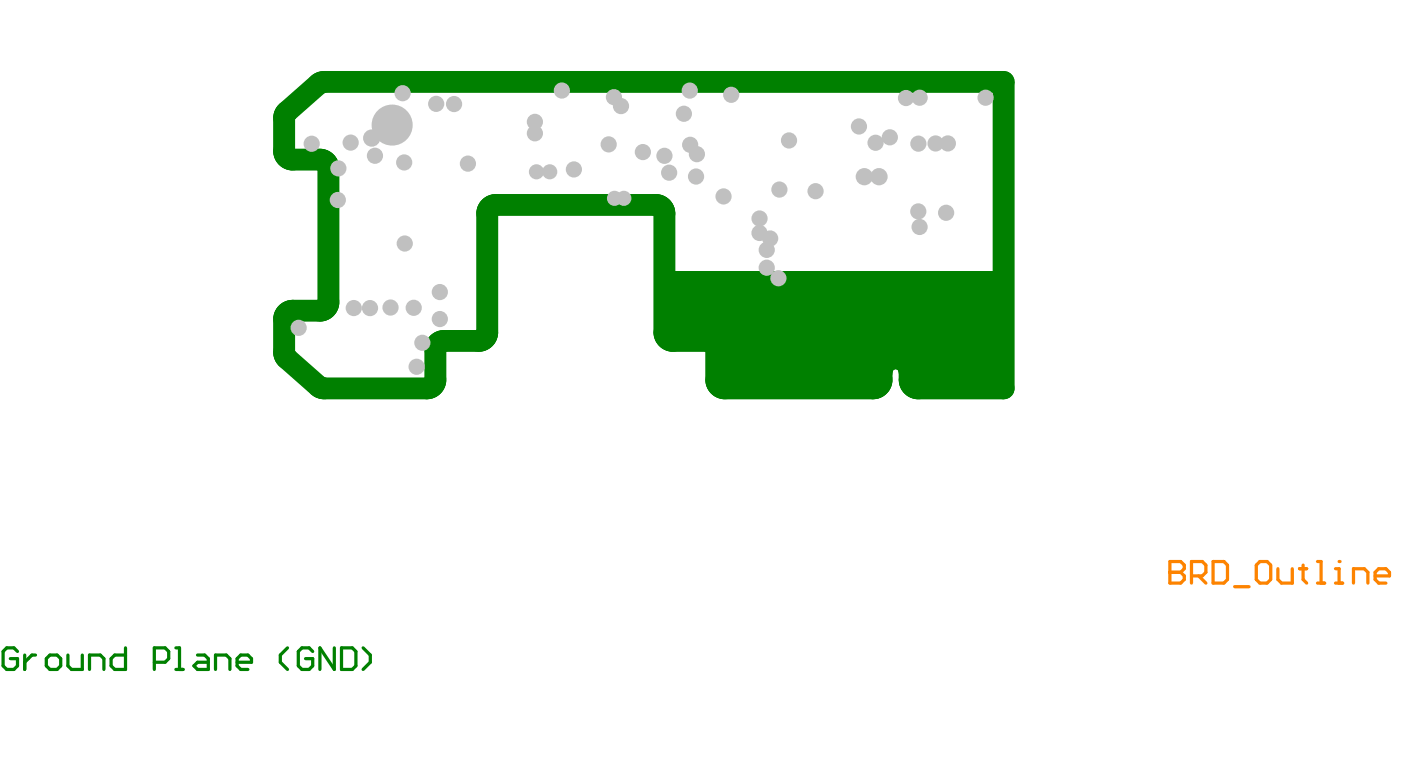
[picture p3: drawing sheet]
<svg xmlns="http://www.w3.org/2000/svg" width="216mm" height="118mm" viewBox="0 0 216 118" stroke-linecap="round" stroke-linejoin="round" font-family="sans-serif">
<path d="M44.2 17.2l4.9-4.2 .8-.4h104.8v47.2h-13.2a1.33 1.33 0 0 1-1.3-1.3 3 3 0 0 0-.7-2.8 2.16 2.16 0 0 0-2.4-.3 2.16 2.16 0 0 0-1.2 2 2.43 2.43 0 0 1-.3 1.9 1.33 1.33 0 0 1-1.1 .5h-22.8a1.33 1.33 0 0 1-1.3-1.3v-4.6a1.33 1.33 0 0 0-1.4-1.4h-5.3a1.33 1.33 0 0 1-1.3-1.3v-18.3a1.33 1.33 0 0 0-1.3-1.3h-24.7a1.33 1.33 0 0 0-1.3 1.3v18.3a1.33 1.33 0 0 1-1.3 1.3h-5.4a1.33 1.33 0 0 0-1.3 1.4v4.6a1.33 1.33 0 0 1-1.3 1.3h-16.2l-.5-.3-4.9-4.2a1.33 1.33 0 0 1-.4-1v-5.1a1.33 1.33 0 0 1 1.3-1.3h4.2a1.33 1.33 0 0 0 1.3-1.4v-20.6a1.33 1.33 0 0 0-1.3-1.3h-4.2a1.33 1.33 0 0 1-1.3-1.3v-5.1a1.33 1.33 0 0 1 .4-1z" fill="none" stroke="#fd8300" stroke-width=".15"/>
<path d="M180.3 86.5v3.3h1.6l.6-.5v-.6l-.6-.5h-1.6" fill="none" stroke="#fd8300" stroke-width=".5"/>
<circle cx="180.3" cy="88.2" r=".25" fill="#fd8300"/>
<g fill="none" stroke="#fd8300" stroke-width=".5">
<path d="M180.3 86.5h1.6l.6 .6v.5l-.6 .6h-1.6M183.6 88.7h1.7l.5-.5v-1.1l-.5-.6h-1.7v3.3M184.7 88.7l1.1 1.1M186.9 86.5h1.7l.6 .6v2.2l-.6 .5h-1.7zM190.3 90.4h2.2M193.6 87.1l.6-.6h1.1l.5 .6v2.2l-.5 .5h-1.1l-.6-.5zM196.9 87.6v1.7l.6 .5h1.6v-2.2M200.3 87.6h1.1M200.8 87.1v2.2l.6 .5M203 86.5h.6v3.3M203 89.8h1.1M205.8 89.8h1.1"/>
<path d="M205.8 87.6h.6v2.2"/>
</g>
<circle cx="206.4" cy="86.5" r=".25" fill="#fd8300"/>
<path d="M208.6 89.8v-2.2h1.6l.6 .6v1.6M211.9 88.7h2.2v-.5l-.5-.6h-1.1l-.6 .6v1.1l.6 .5h1.1" fill="none" stroke="#fd8300" stroke-width=".5"/>
<path d="M44.2 17.2l4.9-4.2 .8-.4h104.8v47.2h-13.2a1.33 1.33 0 0 1-1.3-1.3 3 3 0 0 0-.7-2.8 2.16 2.16 0 0 0-2.4-.3 2.16 2.16 0 0 0-1.2 2 2.43 2.43 0 0 1-.3 1.9 1.33 1.33 0 0 1-1.1 .5h-22.8a1.33 1.33 0 0 1-1.3-1.3v-4.6a1.33 1.33 0 0 0-1.4-1.4h-5.3a1.33 1.33 0 0 1-1.3-1.3v-18.3a1.33 1.33 0 0 0-1.3-1.3h-24.7a1.33 1.33 0 0 0-1.3 1.3v18.3a1.33 1.33 0 0 1-1.3 1.3h-5.4a1.33 1.33 0 0 0-1.3 1.4v4.6a1.33 1.33 0 0 1-1.3 1.3h-16.2l-.5-.3-4.9-4.2a1.33 1.33 0 0 1-.4-1v-5.1a1.33 1.33 0 0 1 1.3-1.3h4.2a1.33 1.33 0 0 0 1.3-1.4v-20.6a1.33 1.33 0 0 0-1.3-1.3h-4.2a1.33 1.33 0 0 1-1.3-1.3v-5.1a1.33 1.33 0 0 1 .4-1z" fill="none" stroke="#008000" stroke-width="3.4"/>
<g fill="#008000">
<path d="M111.1 51.4h23.8v8h-23.8z" fill-rule="evenodd"/>
<path d="M141.1 41.8h13.2v17.5h-13.2z" fill-rule="evenodd"/>
<path d="M133.1 50.3h10.3v5.3h-10.3z" fill-rule="evenodd"/>
<path d="M103.3 41.8h39.2v10.4h-39.2z" fill-rule="evenodd"/>
</g>
<g fill="none" stroke="#008000" stroke-width=".5">
<path d="M19.3 99.8v3.3h-1.6l-.6-.5v-1.1l.6-.6h1.6M27.1 99.8h.6v3.3M44.3 99.8l-1.1 1.1v1.1l1.1 1.1M51.5 99.8v3.3l-2.2-3.3v3.3M52.6 99.8h1.7l.5 .6v2.2l-.5 .5h-1.7zM56 99.8l1.1 1.1v1.1l-1.1 1.1M2.7 100.4l-.6-.6h-1.1l-.5 .6v2.2l.5 .5h1.1l.6-.5v-1.1h-1.1M3.8 100.9v2.2M5.5 100.9h-.6l-1.1 1.1M7.1 101.5l.6-.6h1.1l.6 .6v1.1l-.6 .5h-1.1l-.6-.5zM10.5 100.9v1.7l.5 .5h1.7v-2.2M13.8 103.1v-2.2h1.7l.5 .6v1.6"/>
<path d="M23.8 102h1.6l.6-.5v-1.1l-.6-.6h-1.6v3.3M27.1 103.1h1.1M30.4 100.9h1.1l.6 .6v1.6h-1.7l-.5-.5 .5-.6h1.7M33.2 103.1v-2.2h1.7l.5 .6v1.6M36.5 102h2.3v-.5l-.6-.6h-1.1l-.6 .6v1.1l.6 .5h1.1M48.2 100.4l-.6-.6h-1.1l-.5 .6v2.2l.5 .5h1.1l.6-.5v-1.1h-1.1"/>
</g>
<g fill="#c0c0c0">
<circle cx="48" cy="22.2" r="1.25"/>
<circle cx="120.1" cy="29.2" r="1.25"/>
<circle cx="63.8" cy="47.4" r="1.25"/>
<circle cx="65.1" cy="52.8" r="1.25"/>
<circle cx="57.3" cy="21.3" r="1.33"/>
<circle cx="54" cy="22" r="1.25"/>
<circle cx="54.5" cy="47.5" r="1.25"/>
<circle cx="46" cy="50.5" r="1.25"/>
<circle cx="64.2" cy="56.5" r="1.25"/>
<circle cx="118.2" cy="38.5" r="1.25"/>
<circle cx="141.5" cy="32.6" r="1.25"/>
<circle cx="141.7" cy="35" r="1.25"/>
<circle cx="117" cy="35.9" r="1.25"/>
<circle cx="118.7" cy="36.7" r="1.25"/>
<circle cx="145.8" cy="32.8" r="1.25"/>
<circle cx="95.7" cy="16.3" r="1.25"/>
<circle cx="86.6" cy="13.9" r="1.25"/>
<circle cx="57.8" cy="24" r="1.25"/>
<circle cx="62.3" cy="25" r="1.25"/>
<circle cx="93.8" cy="22.2" r="1.25"/>
<circle cx="62.4" cy="37.5" r="1.25"/>
<circle cx="57" cy="47.5" r="1.25"/>
<circle cx="60.2" cy="47.4" r="1.25"/>
<circle cx="67.8" cy="49.2" r="1.25"/>
<circle cx="70" cy="16" r="1.25"/>
<circle cx="67.2" cy="16" r="1.25"/>
<circle cx="52.1" cy="25.9" r="1.25"/>
<circle cx="52.1" cy="30.8" r="1.25"/>
<circle cx="67.8" cy="45" r="1.25"/>
<circle cx="125.7" cy="29.5" r="1.25"/>
<circle cx="62" cy="14.4" r="1.25"/>
<circle cx="151.9" cy="15.1" r="1.25"/>
<circle cx="133.2" cy="27.2" r="1.33"/>
<circle cx="121.6" cy="21.6" r="1.25"/>
<circle cx="134.9" cy="22" r="1.25"/>
<circle cx="117" cy="33.7" r="1.25"/>
<circle cx="99.1" cy="23.4" r="1.25"/>
<circle cx="120" cy="42.9" r="1.25"/>
<circle cx="72.1" cy="25.2" r="1.25"/>
<circle cx="111.5" cy="30.3" r="1.25"/>
<circle cx="141.7" cy="15.1" r="1.25"/>
<circle cx="139.6" cy="15.1" r="1.25"/>
<circle cx="132.4" cy="19.5" r="1.25"/>
<circle cx="105.4" cy="17.5" r="1.25"/>
<circle cx="106.3" cy="14" r="1.25"/>
<circle cx="107.4" cy="23.8" r="1.25"/>
<circle cx="94.6" cy="15" r="1.25"/>
<circle cx="106.4" cy="22.3" r="1.25"/>
<circle cx="137.1" cy="21.2" r="1.25"/>
<circle cx="146.1" cy="22.1" r="1.25"/>
<circle cx="141.5" cy="22.1" r="1.25"/>
<circle cx="144.2" cy="22.1" r="1.25"/>
<circle cx="82.4" cy="20.5" r="1.25"/>
<circle cx="82.4" cy="18.8" r="1.25"/>
<circle cx="135.5" cy="27.2" r="1.33"/>
<circle cx="94.7" cy="30.6" r="1.17"/>
<circle cx="96.1" cy="30.6" r="1.17"/>
<circle cx="88.4" cy="26.1" r="1.25"/>
<circle cx="82.7" cy="26.5" r="1.17"/>
<circle cx="84.7" cy="26.5" r="1.17"/>
<circle cx="118.2" cy="41.2" r="1.25"/>
<circle cx="112.7" cy="14.6" r="1.25"/>
<circle cx="102.4" cy="24" r="1.25"/>
<circle cx="107.3" cy="27.2" r="1.25"/>
<circle cx="103.1" cy="26.6" r="1.25"/>
<circle cx="60.4" cy="19.3" r="3.2"/>
</g>
</svg>
